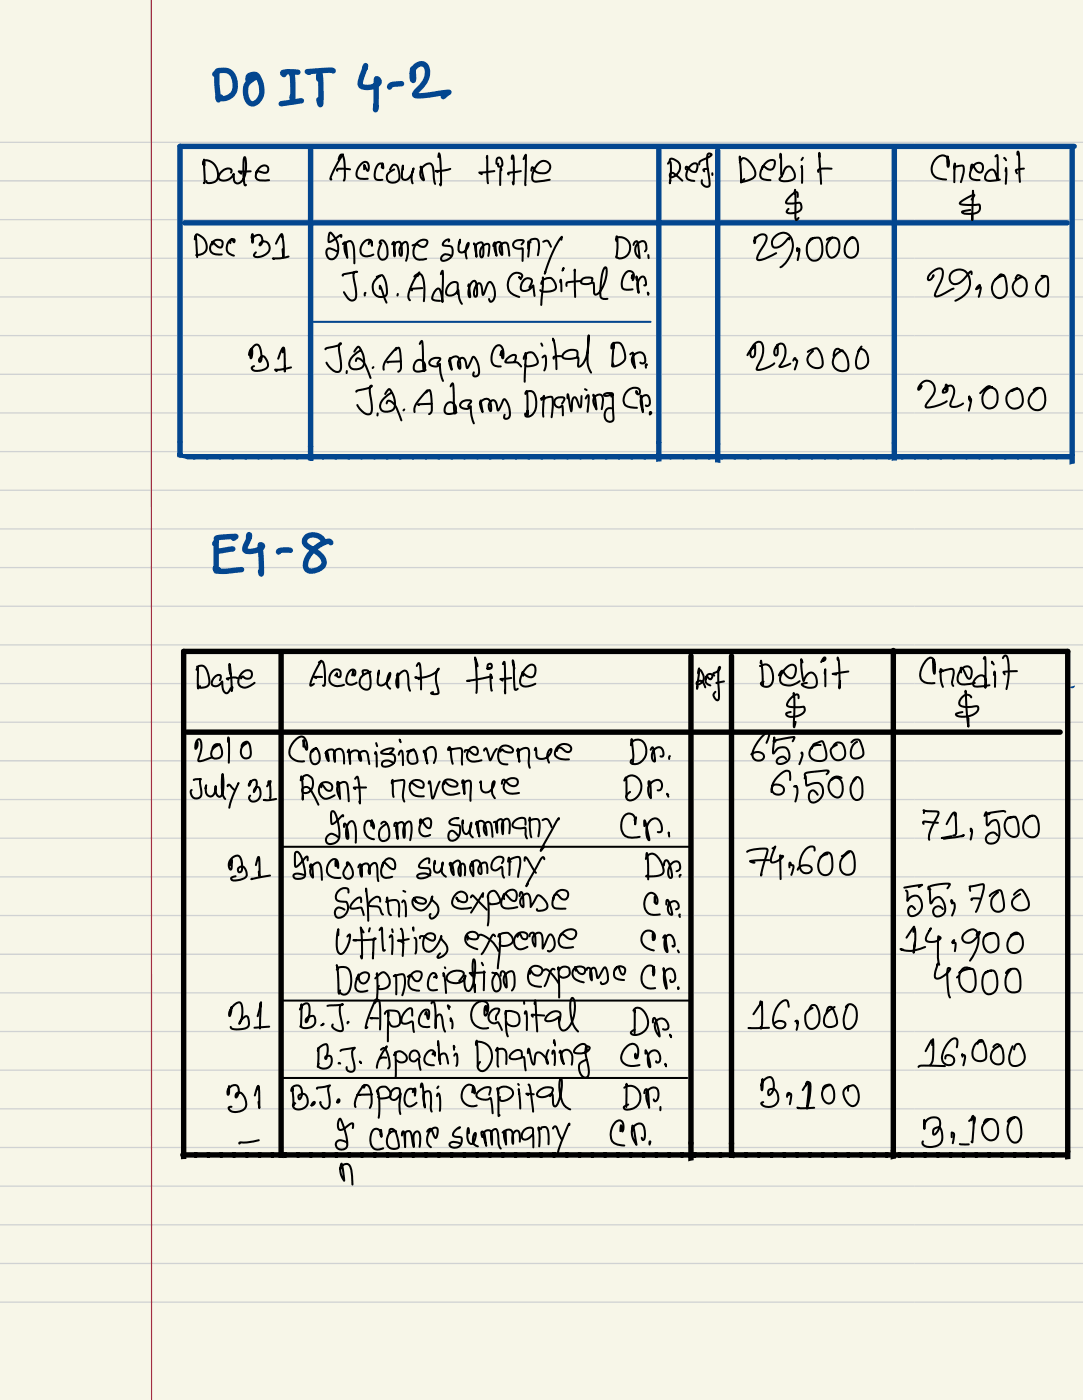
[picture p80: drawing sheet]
<svg xmlns="http://www.w3.org/2000/svg" width="161mm" height="208mm" viewBox="0 0 161 208" stroke-linecap="round" stroke-linejoin="round" font-family="sans-serif">
<defs><g id="words">
<text font-size="107" x="26.1" y="197.9">-lg</text>
<text font-size="106.9" x="26.4" y="197.9">#</text>
<text font-size="68" x="158.4" y="86.1">↓</text>
<text font-size="40" fill="#03468f" x="25.9" y="59.3">#comsammaoitaseneppebitoeposit</text>
<text font-size="32.5" x="148.9" y="53.2">in</text>
<text font-size="18.4" x="111.2" y="114.8">debit</text>
<text font-size="13.4" x="133.9" y="132.8">771,Z8</text>
<text font-size="12.3" x="94.9" y="143.9">on</text>
<text font-size="9.9" x="43" y="163.5">pb.jAPachiParing</text>
<text font-size="8.5" x="49.6" y="173.8">I</text>
<text font-size="7.7" x="91.9" y="156.6">a</text>
<text font-size="6.4" fill="#03468f" x="53" y="15.1">4-2</text>
<text font-size="5.6" fill="#03468f" x="31.4" y="84.2">E4-8</text>
<g font-size="5.5">
<text x="49.8" y="147.3">Depreciation</text>
<text x="54" y="153.2">Apsehi capital</text>
</g>
<text font-size="5.1" x="68.8" y="142.5">expense</text>
<text font-size="4.9" fill="#03468f" x="31.4" y="14.7">DO IT</text>
<g font-size="4.7">
<text x="61.6" y="101.8">title</text>
<text x="141.5" y="106.8">$</text>
</g>
<g font-size="4.5">
<text x="144" y="101.3">fee</text>
<text x="28.1" y="118.8">July</text>
<text x="138.4" y="147">4888</text>
</g>
<g font-size="4.4">
<text x="45.8" y="102">Accounts</text>
<text x="103.1" y="103">Ref</text>
</g>
<g font-size="4.3">
<text x="48.8" y="26.6">Account</text>
<text x="48.2" y="124.3">Income summary</text>
<text x="100.6" y="129.5">741688</text>
<text x="49.5" y="135.6">sckties expense</text>
</g>
<g font-size="4.2">
<text x="49.8" y="141.3">utilities</text>
<text x="78.1" y="147.1">expense</text>
</g>
<text font-size="4.1" x="70.9" y="26.7">title</text>
<g font-size="4">
<text x="42.7" y="112.9">Commission</text>
<text x="61.7" y="130.6">summary</text>
<text x="110.8" y="151.9">16,888</text>
</g>
<g font-size="3.9">
<text x="29.9" y="26.8">Date</text>
<text x="136.2" y="101.1">cat</text>
<text x="29" y="102">Date</text>
<text x="44.4" y="118.5">Rent</text>
<text x="43.3" y="129.9">Income</text>
</g>
<text font-size="3.8" x="66.4" y="170.1">summary</text>
<g font-size="3.6">
<text x="80.3" y="123.9">Co.</text>
<text x="95.6" y="129.7">D0</text>
<text x="33.8" y="151.9">31</text>
<text x="33.5" y="164.2">31</text>
</g>
<g font-size="3.4">
<text x="28.7" y="37.7">Dee31</text>
<text x="28.8" y="112.4">2018</text>
<text x="93.2" y="112.7">DP.</text>
<text x="92.4" y="118">DP.</text>
<text x="33.8" y="129.9">31</text>
<text x="44.3" y="151.8">B.J.</text>
</g>
<g font-size="3.2">
<text x="66.3" y="113.2">Revenue</text>
<text x="57.9" y="118.2">Revenue</text>
</g>
<text font-size="3.1" x="54.7" y="170">come</text>
<text font-size="3" x="36.7" y="118.3">31</text>
</g></defs>
<path d="M0 0h160.5v207.6h-160.5z" fill="#f7f6e8"/>
<g fill="none" stroke="#d0d2d3" stroke-width=".19">
<path d="M.1 26.8h135.5M.1 21.1h135.5M.1 38.3h135.5M.1 32.6h135.5M.1 55.5h135.5M.1 49.8h135.5M.1 44h135.5M.1 78.4h135.5M.1 72.7h135.5M.1 67h135.5M.1 61.2h135.5M.1 84.2h160.4"/>
<path d="M.1 95.6h160.4M.1 89.9h160.4M.1 107.1h160.4M.1 101.4h160.4M.1 112.8h135.5M.1 118.6h135.5M.1 135.8h135.5M.1 130h135.5M.1 124.3h135.5M.1 141.5h135.5M.1 158.7h135.5M.1 153h135.5"/>
<path d="M.1 147.2h135.5M.1 170.2h135.5M.1 164.4h135.5M.1 175.9h135.5M.1 193.1h135.5M.1 187.3h135.5M.1 181.6h135.5"/>
</g>
<path d="M22.4 0l.1 207.6" fill="none" stroke="#d21e3f" stroke-width=".18"/>
<path d="M26.7 21.7h132.5M27.4 33h130.8" fill="none" stroke="#03468f" stroke-width=".8"/>
<path d="M26.7 67.4l-.2 .4 .5 .1a2.92 2.92 0 0 0 2 .2 .4 .4 0 0 0 .2-.5 .4 .4 0 0 0-.4-.3zM28.6 67.4a.4 .4 0 0 0-.2 .4 .4 .4 0 0 0 .4 .3h1.1a1.13 1.13 0 0 0 1.1-.2 .4 .4 0 0 0-.3-.6zM30.4 67.5a.4 .4 0 0 0 .3 .6h1.1a1.13 1.13 0 0 0 1.2-.2 .4 .4 0 0 0-.4-.6h-1.1a1.13 1.13 0 0 0-1.1 .2zM32.3 67.5a.4 .4 0 0 0 .3 .6h1.2a1.13 1.13 0 0 0 1.1-.2 .4 .4 0 0 0-.4-.6h-1.1a1.13 1.13 0 0 0-1.1 .2zM34.2 67.5a.4 .4 0 0 0 .3 .6h1.2a1.13 1.13 0 0 0 1.1-.2 .4 .4 0 0 0-.4-.6h-1.1a1.13 1.13 0 0 0-1.1 .2zM36.2 67.4a.4 .4 0 0 0-.2 .4 .4 .4 0 0 0 .4 .3h1.2a1.13 1.13 0 0 0 1.1-.2 .4 .4 0 0 0-.4-.6zM38.1 67.4a.4 .4 0 0 0-.2 .4 .4 .4 0 0 0 .4 .3h1.2a1.13 1.13 0 0 0 1.1-.2 .4 .4 0 0 0-.4-.6zM40 67.4a.4 .4 0 0 0-.1 .4 .4 .4 0 0 0 .3 .3h1.2a1.13 1.13 0 0 0 1.1-.2 .4 .4 0 0 0-.4-.6zM41.9 67.4a.4 .4 0 0 0-.1 .4 .4 .4 0 0 0 .3 .3h1.2a1.13 1.13 0 0 0 1.1-.2 .4 .4 0 0 0-.3-.6zM43.9 67.4a.4 .4 0 0 0-.2 .4 .4 .4 0 0 0 .4 .3h1.1a1.13 1.13 0 0 0 1.1-.2 .4 .4 0 0 0-.3-.6zM45.8 67.4a.4 .4 0 0 0-.2 .4 .4 .4 0 0 0 .4 .3h1.1a1.13 1.13 0 0 0 1.1-.2 .4 .4 0 0 0-.3-.6zM47.7 67.4a.4 .4 0 0 0-.2 .4 .4 .4 0 0 0 .4 .3h1.1a1.13 1.13 0 0 0 1.1-.2 .4 .4 0 0 0-.3-.6zM49.4 67.5a.4 .4 0 0 0 .4 .6h1.1a1.13 1.13 0 0 0 1.1-.2 .4 .4 0 0 0-.3-.6h-1.2a1.13 1.13 0 0 0-1.1 .2zM51.3 67.5a.4 .4 0 0 0 .4 .6h1.1a1.13 1.13 0 0 0 1.1-.2 .4 .4 0 0 0-.3-.6h-1.1a1.13 1.13 0 0 0-1.2 .2zM53.4 67.4a.4 .4 0 0 0-.2 .4 .4 .4 0 0 0 .4 .3h1.1a1.13 1.13 0 0 0 1.1-.2 .4 .4 0 0 0-.3-.6zM55.3 67.4a.4 .4 0 0 0-.2 .4 .4 .4 0 0 0 .4 .3h1.1a1.13 1.13 0 0 0 1.2-.2 .4 .4 0 0 0-.4-.6zM57.2 67.4a.4 .4 0 0 0-.2 .4 .4 .4 0 0 0 .4 .3h1.2a1.13 1.13 0 0 0 1.1-.2 .4 .4 0 0 0-.4-.6zM59.1 67.4a.4 .4 0 0 0-.2 .4 .4 .4 0 0 0 .4 .3h1.2a1.13 1.13 0 0 0 1.1-.2 .4 .4 0 0 0-.4-.6zM60.9 67.5a.4 .4 0 0 0 .3 .6h1.2a1.13 1.13 0 0 0 1.1-.2 .4 .4 0 0 0-.4-.6h-1.1a1.13 1.13 0 0 0-1.1 .2zM62.9 67.4a.4 .4 0 0 0-.2 .4 .4 .4 0 0 0 .4 .3h1.2a1.13 1.13 0 0 0 1.1-.2 .4 .4 0 0 0-.4-.6zM64.8 67.4a.4 .4 0 0 0-.1 .4 .4 .4 0 0 0 .3 .3h1.2a1.13 1.13 0 0 0 1.1-.2 .4 .4 0 0 0-.3-.6zM66.6 67.5a.4 .4 0 0 0 .4 .6h1.1a1.13 1.13 0 0 0 1.1-.2 .4 .4 0 0 0-.3-.6h-1.2a1.13 1.13 0 0 0-1.1 .2zM68.7 67.4a.4 .4 0 0 0-.2 .4 .4 .4 0 0 0 .4 .3h1.1a1.13 1.13 0 0 0 1.1-.2 .4 .4 0 0 0-.3-.6zM70.6 67.4a.4 .4 0 0 0-.2 .4 .4 .4 0 0 0 .4 .3h1.1a1.13 1.13 0 0 0 1.1-.2 .4 .4 0 0 0-.3-.6zM72.5 67.4a.4 .4 0 0 0-.2 .4 .4 .4 0 0 0 .4 .3h1.1a1.13 1.13 0 0 0 1.1-.2 .4 .4 0 0 0-.3-.6zM74.4 67.4a.4 .4 0 0 0-.2 .4 .4 .4 0 0 0 .4 .3h1.1a1.13 1.13 0 0 0 1.1-.2 .4 .4 0 0 0-.3-.6zM76.3 67.4a.4 .4 0 0 0-.2 .4 .4 .4 0 0 0 .4 .3h1.1a1.13 1.13 0 0 0 1.1-.2 .4 .4 0 0 0-.3-.6zM78.2 67.4a.4 .4 0 0 0-.2 .4 .4 .4 0 0 0 .4 .3h1.1a1.13 1.13 0 0 0 1.2-.2 .4 .4 0 0 0-.4-.6zM80.1 67.4a.4 .4 0 0 0-.2 .4 .4 .4 0 0 0 .4 .3h1.2a1.13 1.13 0 0 0 1.1-.2 .4 .4 0 0 0-.4-.6zM82 67.4a.4 .4 0 0 0-.2 .4 .4 .4 0 0 0 .4 .3h1.2a1.13 1.13 0 0 0 1.1-.2 .4 .4 0 0 0-.4-.6zM83.9 67.4a.4 .4 0 0 0-.2 .4 .4 .4 0 0 0 .4 .3h1.2a1.13 1.13 0 0 0 1.1-.2 .4 .4 0 0 0-.4-.6zM85.7 67.5a.4 .4 0 0 0 .3 .6h1.2a1.13 1.13 0 0 0 1.1-.2 .4 .4 0 0 0-.4-.6h-1.1a1.13 1.13 0 0 0-1.1 .2zM87.7 67.4a.4 .4 0 0 0-.1 .4 .4 .4 0 0 0 .3 .3h1.2a1.13 1.13 0 0 0 1.1-.2 .4 .4 0 0 0-.4-.6zM89.6 67.4a.4 .4 0 0 0-.1 .4 .4 .4 0 0 0 .3 .3h1.2a1.13 1.13 0 0 0 1.1-.2 .4 .4 0 0 0-.3-.6zM91.6 67.4a.4 .4 0 0 0-.2 .4 .4 .4 0 0 0 .4 .3h1.1a1.13 1.13 0 0 0 1.1-.2 .4 .4 0 0 0-.3-.6zM93.5 67.4a.4 .4 0 0 0-.2 .4 .4 .4 0 0 0 .4 .3h1.1a1.13 1.13 0 0 0 1.1-.2 .4 .4 0 0 0-.3-.6zM95.4 67.4a.4 .4 0 0 0-.2 .4 .4 .4 0 0 0 .4 .3h1.1a1.13 1.13 0 0 0 1.1-.2 .4 .4 0 0 0-.3-.6zM97.3 67.4a.4 .4 0 0 0-.2 .4 .4 .4 0 0 0 .4 .3h1.6a.44 .44 0 0 0 .6-.2 .44 .44 0 0 0-.3-.6zM99 67.5a.4 .4 0 0 0 .4 .6h1.1a1.13 1.13 0 0 0 1.1-.2 .4 .4 0 0 0-.3-.6h-1.2a1.13 1.13 0 0 0-1.1 .2zM101.1 67.4a.4 .4 0 0 0-.2 .4 .4 .4 0 0 0 .4 .3h1.1a1.13 1.13 0 0 0 1.1-.2 .4 .4 0 0 0-.3-.6zM103 67.4a.4 .4 0 0 0-.2 .4 .4 .4 0 0 0 .4 .3h1.1a1.13 1.13 0 0 0 1.2-.2 .4 .4 0 0 0-.4-.6zM104.9 67.4a.4 .4 0 0 0-.2 .4 .4 .4 0 0 0 .4 .3h1.2a1.13 1.13 0 0 0 1.1-.2 .4 .4 0 0 0-.4-.6zM106.7 67.5a.4 .4 0 0 0 .3 .6h1.2a1.13 1.13 0 0 0 1.1-.2 .4 .4 0 0 0-.4-.6h-1.1a1.13 1.13 0 0 0-1.1 .2zM108.7 67.4a.4 .4 0 0 0-.2 .4 .4 .4 0 0 0 .4 .3h1.2a1.13 1.13 0 0 0 1.1-.2 .4 .4 0 0 0-.4-.6zM110.6 67.4a.4 .4 0 0 0-.2 .4 .4 .4 0 0 0 .4 .3h1.2a1.13 1.13 0 0 0 1.1-.2 .4 .4 0 0 0-.4-.6zM112.5 67.4a.4 .4 0 0 0-.1 .4 .4 .4 0 0 0 .3 .3h1.2a1.13 1.13 0 0 0 1.1-.2 .4 .4 0 0 0-.4-.6zM114.3 67.5a.4 .4 0 0 0 .3 .6h1.2a1.13 1.13 0 0 0 1.1-.2 .4 .4 0 0 0-.3-.6h-1.2a1.13 1.13 0 0 0-1.1 .2zM116.4 67.4a.4 .4 0 0 0-.2 .4 .4 .4 0 0 0 .4 .3h1.1a1.13 1.13 0 0 0 1.1-.2 .4 .4 0 0 0-.3-.6zM118.3 67.4a.4 .4 0 0 0-.2 .4 .4 .4 0 0 0 .4 .3h1.1a1.13 1.13 0 0 0 1.1-.2 .4 .4 0 0 0-.3-.6zM120.2 67.4a.4 .4 0 0 0-.2 .4 .4 .4 0 0 0 .4 .3h1.1a1.13 1.13 0 0 0 1.1-.2 .4 .4 0 0 0-.3-.6zM122.1 67.4a.4 .4 0 0 0-.2 .4 .4 .4 0 0 0 .4 .3h1.1a1.13 1.13 0 0 0 1.1-.2 .4 .4 0 0 0-.3-.6zM124 67.4a.4 .4 0 0 0-.2 .4 .4 .4 0 0 0 .4 .3h1.1a1.13 1.13 0 0 0 1.1-.2 .4 .4 0 0 0-.3-.6zM125.9 67.4a.4 .4 0 0 0-.2 .4 .4 .4 0 0 0 .4 .3h1.1a1.13 1.13 0 0 0 1.1-.2 .4 .4 0 0 0-.3-.6zM127.8 67.4a.4 .4 0 0 0-.2 .4 .4 .4 0 0 0 .4 .3h1.1a1.13 1.13 0 0 0 1.2-.2 .4 .4 0 0 0-.4-.6zM129.7 67.4a.4 .4 0 0 0-.2 .4 .4 .4 0 0 0 .4 .3h1.2a1.13 1.13 0 0 0 1.1-.2 .4 .4 0 0 0-.4-.6zM131.6 67.4a.4 .4 0 0 0-.2 .4 .4 .4 0 0 0 .4 .3h1.2a1.13 1.13 0 0 0 1.1-.2 .4 .4 0 0 0-.4-.6zM133.5 67.4a.4 .4 0 0 0-.2 .4 .4 .4 0 0 0 .4 .3h1.2a1.13 1.13 0 0 0 1.1-.2 .4 .4 0 0 0-.4-.6zM135.3 67.5a.4 .4 0 0 0 .3 .6h1.2a1.13 1.13 0 0 0 1.1-.2 .4 .4 0 0 0-.4-.6h-1.1a1.13 1.13 0 0 0-1.1 .2zM137.3 67.4a.4 .4 0 0 0-.1 .4 .4 .4 0 0 0 .3 .3h1.2a1.13 1.13 0 0 0 1.1-.2 .4 .4 0 0 0-.4-.6zM139.2 67.4a.4 .4 0 0 0-.1 .4 .4 .4 0 0 0 .3 .3h1.2a1.13 1.13 0 0 0 1.1-.2 .4 .4 0 0 0-.3-.6zM141 67.5a.4 .4 0 0 0 .4 .6h1.1a1.13 1.13 0 0 0 1.1-.2 .4 .4 0 0 0-.3-.6h-1.2a1.13 1.13 0 0 0-1.1 .2zM142.9 67.5a.4 .4 0 0 0 .4 .6h1.1a1.13 1.13 0 0 0 1.1-.2 .4 .4 0 0 0-.3-.6h-1.2a1.13 1.13 0 0 0-1.1 .2zM145 67.4a.4 .4 0 0 0-.2 .4 .4 .4 0 0 0 .4 .3h1.1a1.13 1.13 0 0 0 1.1-.2 .4 .4 0 0 0-.3-.6zM146.9 67.4a.4 .4 0 0 0-.2 .4 .4 .4 0 0 0 .4 .3h1.1a1.13 1.13 0 0 0 1.1-.2 .4 .4 0 0 0-.3-.6zM148.8 67.4a.4 .4 0 0 0-.2 .4 .4 .4 0 0 0 .4 .3h1.1a1.13 1.13 0 0 0 1.1-.2 .4 .4 0 0 0-.3-.6zM150.6 67.5a.4 .4 0 0 0 .3 .6h1.1a1.13 1.13 0 0 0 1.1-.2 .4 .4 0 0 0-.3-.6h-1.1a1.13 1.13 0 0 0-1.1 .2zM152.6 67.4a.4 .4 0 0 0-.2 .4 .4 .4 0 0 0 .4 .3h1.1a1.13 1.13 0 0 0 1.2-.2 .4 .4 0 0 0-.4-.6zM154.5 67.4a.4 .4 0 0 0-.2 .4 .4 .4 0 0 0 .4 .3h1.2a1.13 1.13 0 0 0 1.1-.2 .4 .4 0 0 0-.4-.6zM156.4 67.4a.4 .4 0 0 0-.2 .4 .4 .4 0 0 0 .4 .3h1.2a1.13 1.13 0 0 0 1.1-.2 .4 .4 0 0 0-.4-.6z" fill="#03468f"/>
<path d="M41.7 96.9v74.2M102.4 97.2v72.3M108.4 97.3v72.3M132.4 96.5v74.2M27.7 108.6h129.4M158.3 170.8v-74.2h-131.1v74.6" fill="none" stroke="#000" stroke-width=".8"/>
<use href="#words"/>
</svg>
